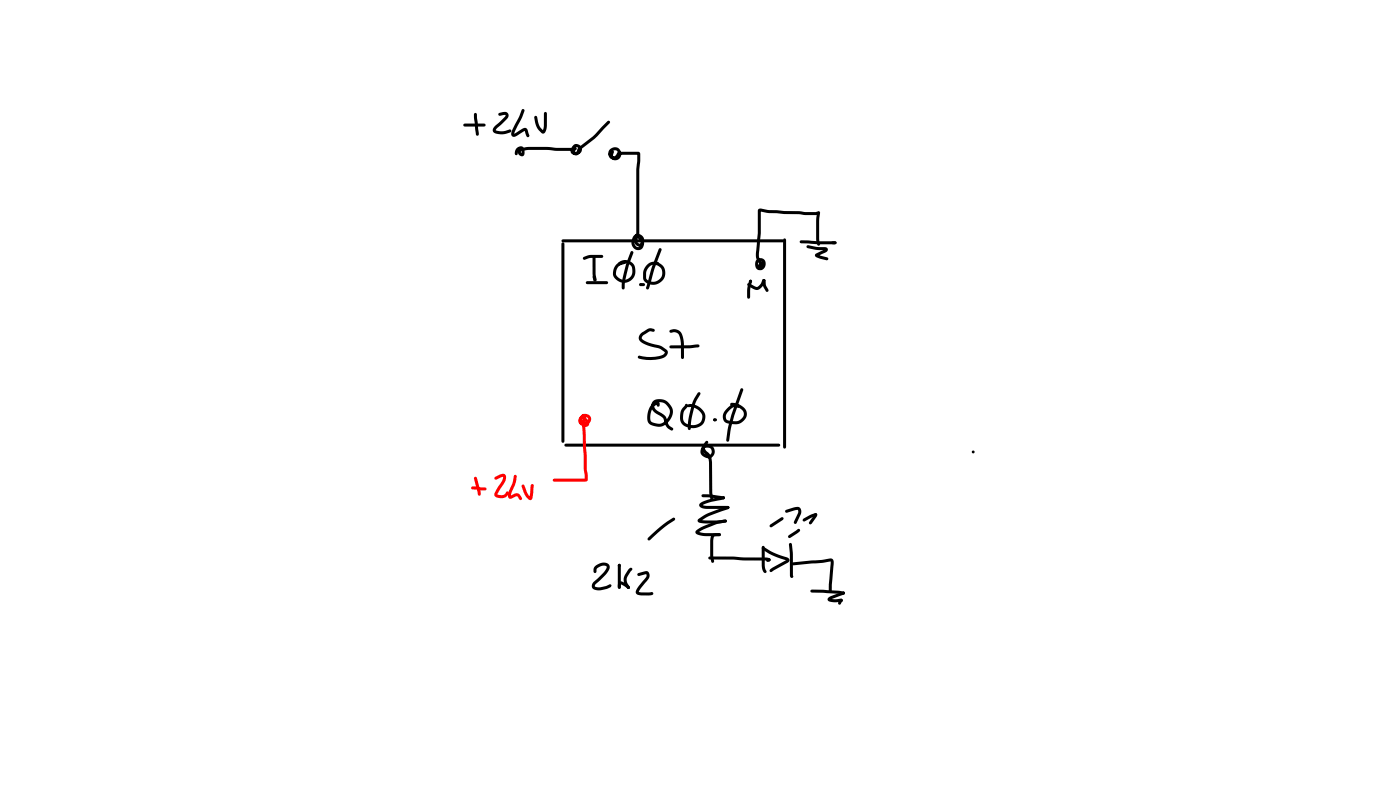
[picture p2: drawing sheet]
<svg xmlns="http://www.w3.org/2000/svg" width="337mm" height="190mm" viewBox="0 0 337 190" stroke-linecap="round" stroke-linejoin="round" font-family="sans-serif">
<g fill="#000">
<path d="M135.1 57.6l53-.1 .4 .4-.4 .3h-52.8l-.2-.1z" fill-rule="evenodd"/>
<path d="M135.1 58.3l.2-.1 .4 .4v47.4l-.4 .4-.3-.4z" fill-rule="evenodd"/>
<path d="M188.4 57.4l.2-.1 .4 .3v49.8l-.4 .4-.4-.4z" fill-rule="evenodd"/>
<path d="M153.8 68.1l.9-.1 .4 .4-.4 .3h-.7l-.2-.1z" fill-rule="evenodd"/>
<path d="M135.8 106.7l51.4-.1 .4 .3-.4 .4h-51.2l-.2-.1z" fill-rule="evenodd"/>
<path d="M171.5 100.6a.53 .53 0 0 1 .9 .3 .49 .49 0 0 1-.5 .3 .49 .49 0 0 1-.5-.3z" fill-rule="evenodd"/>
<circle cx="154" cy="68.4" r=".36"/>
<circle cx="171.8" cy="100.9" r=".36"/>
</g>
<g fill="#000">
<path d="M111.5 29.8l4.9-.1 .4 .3-.4 .4h-4.7l-.3-.4zM114 27.2l.3-.1 .3 .4 .5 4.7-.1 .3-.2 .1-.4-.3-.2-1.3-.3-2.8zM119.8 27.2l1-.3a.98 .98 0 0 1 1.3 .3 .98 .98 0 0 1-.2 1.4l-2.4 2.2-.3 .4 .1 .1a4.2 4.2 0 0 0 3.2-.2l.3 .1 .1 .5a4.7 4.7 0 0 1-3.9 .3 1 1 0 0 1-.6-.9 1 1 0 0 1 .7-.9l2.4-2.4-.1-.2-1.3 .2-.2-.1zM124.3 35.6l2.8-.3 10.9 .2-.1 .9 .4 .1 .6-.2 .3-.3-.2-.5-.5-.2-.2 .2-.2 .5 .1 .5 .3 .1 .5-1.1a24.1 24.1 0 0 0 5.6-5l1.4-1.4h.6v.5l-1.4 1.4a24.3 24.3 0 0 1-5.6 5l-.1 .1a1.09 1.09 0 0 1-1.2 1.2 1.09 1.09 0 0 1-.9-1.5 1.28 1.28 0 0 1 1.4-1.1 1.28 1.28 0 0 1 1.1 1.5 1.28 1.28 0 0 1-1.5 1 .98 .98 0 0 1-1.3-1 .98 .98 0 0 1 1.3-.9 .55 .55 0 0 1 .2 .6 .55 .55 0 0 1-.6 .3l-10.3-.2-3.1 .2-.3-.1zM124.3 35.5a1.07 1.07 0 0 1 1.3-.2 1.07 1.07 0 0 1 .5 1.3 .8 .8 0 0 1-.7 .9 .8 .8 0 0 1-.9-.8l.2-1.1 .3-.3 .3 .1-.1 1.2 .3 .2-.1 .1-.1-1h-.2l-.5 .4-.2 .9a.62 .62 0 0 1-.7-.4 .62 .62 0 0 1 .2-.7zM125.5 26.2l.5 .1 .1 .4-.7 1.6-1.9 3.9 2.1-1.3a.78 .78 0 0 1 .8-.2 .78 .78 0 0 1 .5 .7l.4 1.1-.1 .4-.3 .1-.3-.2-.5-1.4-1.8 1.2a.83 .83 0 0 1-1.2 .1 .83 .83 0 0 1-.1-1.2zM128.5 27.9h.5l.6 2.2 1.1 1.3h-.3l.3-1.2 .1-3 .3-.3 .3 .1 .1 3.3a1.64 1.64 0 0 1-.9 1.8l-.4-.2-1.1-1.2-.5-1.3-.2-1.2zM146.2 36.9l1-.8 .3 .4-.3 .5-.5 .4-.4-.1zM146.6 35.9a1.54 1.54 0 0 1 2.1-.3 1.54 1.54 0 0 1 .4 2 1.54 1.54 0 0 1-1.9 .7l-.4-.4-.2-.5 .2-1v.2l.1-.4 .3-.1 .3 .3-.1 .7a.66 .66 0 0 0 .8 .7 .66 .66 0 0 0 .4-1 .83 .83 0 0 0-1.2-.6 .83 .83 0 0 0-.3 1.3h.7l.5-.6a.86 .86 0 0 1 1-.4h4.1l.5 .4-.2 3.8v16.6a.56 .56 0 0 1-.7-.7v-16l.2-3.6 .2 .2h-4.6l.2-.2a1.41 1.41 0 0 1-2 1.2 1.41 1.41 0 0 1-.4-2.3zM152.4 56.5a1.54 1.54 0 0 1 2.3 .6 1.54 1.54 0 0 1-1 2.2 1.71 1.71 0 0 1-1.1-2.5l.1-.5 .4-.2 .3 .4-.1 .5a1.05 1.05 0 0 0 .4 1.5l.1 .1a.87 .87 0 0 0 .3-1.2 .87 .87 0 0 0-1.2-.3l-.3 .8a1.01 1.01 0 0 0 .1 1.1 1.01 1.01 0 0 0 1.1 .3 .99 .99 0 0 0-.1-1.6l-.1-.6a1.13 1.13 0 0 1 1.2 .9 1.56 1.56 0 0 1-1.4 2.1 1.56 1.56 0 0 1-1.6-1.9l.2-.8zM192.3 57.8l8.4 .2 .4 .3-.4 .4h-4.1l-4-.2-.4-.4zM194 59l.2-.1 2.2 .4 1.8 .1a.68 .68 0 0 1 .8 .6 .68 .68 0 0 1-.7 .7l-1.8 .9v-.5l2.4 .7 .2 .4-.1 .2-.3 .1-2.4-.7a.52 .52 0 0 1-.4-.5 .52 .52 0 0 1 .5-.5l1.9-.9 .1 .2-2.4-.1-1.9-.4-.2-.3z"/>
<path d="M196.6 50.8h.4l.2 .3-.3 2.5v4l.3 1.1-.4 .3-.4-.3-.2-1.3v-4.8zM199.9 58.1l.8-.1 .4 .3-.4 .4h-.5l-.4-.4zM140.2 61.9l.1-.2a7.6 7.6 0 0 1 4.6-.4v.6l-1.4 .1a4.9 4.9 0 0 0-2.9 .4l-.4-.1zM140.9 67.6l4.9-.1 .4 .4-.4 .4h-4.6l-.4-.4zM142.5 66.2l.3-.1 .3 .3 .3 .9-.1 .2-.3 .1-.3-.2-.3-.8zM142.5 61.6l.3-.1 .4 .3v4.4a1.04 1.04 0 0 1-.2 1.4l-.3-.3-.3-1.5zM148.2 63.5l1-.6 1-.3 .3 .1 .1 .5-1.2 .4a1.85 1.85 0 0 0-1.3 2.3 1.85 1.85 0 0 0 2.3 1.3 2.18 2.18 0 0 0 1.3-3.4 1.96 1.96 0 0 0-2.8-.1l-.3-.1a.76 .76 0 0 1 .8-1 2.57 2.57 0 0 1 2.8 .8 2.57 2.57 0 0 1 .3 2.9 2.69 2.69 0 0 1-2.9 1.6 2.69 2.69 0 0 1-2.2-2.5l.2-1.1zM151.7 60.4h.5l.1 .3-1.4 4.3a12.8 12.8 0 0 0-.7 4.2l-.4 .4-.2-.2a11.6 11.6 0 0 1 .7-5.4zM154.1 80.1l1.9-1.2 1.3 .2v.5h-1.2l-1.6 1.1a.54 .54 0 0 0 0 .9l.9 .5 1.6 .5a4.5 4.5 0 0 1 3.5 1.9l-.1 .6-.5 .6a8.7 8.7 0 0 1-6.5 .3v-.5l.4-.1a7 7 0 0 0 5.8-.4l.2-.4-.2-.1a5.3 5.3 0 0 0-3.2-1.3l-1.6-.6a1.42 1.42 0 0 1-1.2-1 1.42 1.42 0 0 1 .5-1.5zM155.5 63.7l1.2-.8 1.5 .1v.5l-1 .1a2.22 2.22 0 0 0-1.9 2.3v.6a1.17 1.17 0 0 0 1.3 1.2 2.02 2.02 0 0 0 2.6-1.6 2.02 2.02 0 0 0-1.8-2.4l-.4-.1a.59 .59 0 0 1 .3-.6 .59 .59 0 0 1 .6 0 2.8 2.8 0 0 1 1.3 4.4 2.8 2.8 0 0 1-4.6-.4l.1-1.9zM158.5 59.7h.4l.1 .4-1.6 4.3-1.4 4.9-.3 .3-.3-.2-.1-.3 1.1-4zM161 79.4l.7-.3a2.19 2.19 0 0 1 2.6 2.2l.1 4.6-.3 .4-.4-.4v-3.3l-.2-1.5a1.37 1.37 0 0 0-1.6-1.3h-.9z"/>
<path d="M179.7 68.1h.4l1.3 .7a.93 .93 0 0 0 1.5-.6l.5-1.1h.5v.5a2.26 2.26 0 0 1-2.3 2l-1.8-.9-.2-.3zM180.2 67.3h.5l.1 .4a9.1 9.1 0 0 0-.5 3.7l-.1 .3h-.5a8.4 8.4 0 0 1 .4-4.3zM182.4 50.2l.4-.1 2.1 .4 3.6 .2 8.2 .2a.47 .47 0 0 1-.4 .7l-2.7 .1-1.5-.2-7.2-.3-2.2-.4 .2-.2v5.5l-.5 5.3 .1 .4 .5 .9a1.31 1.31 0 0 1-.1 2.2 1.22 1.22 0 0 1-1.3-1.8 1.32 1.32 0 0 1 1.8-.9 1.32 1.32 0 0 1 .4 2 .88 .88 0 0 1-1.4 .5 .88 .88 0 0 1 .3-1.5l.8-.3 .2 .1 .1 .4-.8 .5-.1 .3 .4-.6a.57 .57 0 0 0-.2-.8 .57 .57 0 0 0-.8 .3 .71 .71 0 0 0 .3 1.1l.1-.4-.9-1.6-.1-.8 .5-5.3v-5.5zM183.4 67.1l.2-.1a1.22 1.22 0 0 1 .5 1.4l.7 1.4-.4 .3-.3-.2-.6-1.1zM157 96.4a3.1 3.1 0 0 1 4.2 1 3.1 3.1 0 0 1-.8 4.2 3.2 3.2 0 0 1-4.7-.3 3.9 3.9 0 0 1 2.2-4.8 .64 .64 0 0 1 .7 .5 .64 .64 0 0 1-.4 .7l-.2-.1-.1-.6 .1 .2a2.63 2.63 0 0 0-1.7 2.9 1.21 1.21 0 0 0 1.3 1.6 2.9 2.9 0 0 0 3.4-3.2 2.33 2.33 0 0 0-3.6-1.4l-.1 .4a1.56 1.56 0 0 0 1 1.4l1.7 1.1 .7 1.9 1.1 1v.4l-.5 .1-1-.7-.8-2.1-.5-.5a5 5 0 0 1-2.1-1.6 1.74 1.74 0 0 1 .1-2.1zM161 83.1l6.8-.4 .4 .4a.87 .87 0 0 1-1.1 .4l-5.8 .2-.3-.1zM164.7 97.1a.48 .48 0 0 1 .6 .3 .48 .48 0 0 1-.2 .6l-.5 .5a3.2 3.2 0 0 0-.3 2.4 2.63 2.63 0 0 0 4.4 0 2.14 2.14 0 0 0-1.5-2.8l-1.9-.4a.65 .65 0 0 1 .3-.6 .65 .65 0 0 1 .7 0 3.3 3.3 0 0 1 3.2 3.5 2.97 2.97 0 0 1-4.2 2.1 2.46 2.46 0 0 1-1.8-3.3l.3-1 .8-.9zM167.7 94.4l.3-.2 .4 .3a15.3 15.3 0 0 0-2.3 7.1v1.4l-.4 .3-.3-.1a15.3 15.3 0 0 1 2.3-8.8zM175.6 96.9a3.1 3.1 0 0 1 3.9 2.8 3 3 0 0 1-4 2.1 1.84 1.84 0 0 1-1.7-1.2 1.84 1.84 0 0 1 .6-2.1l.9-.9 .8-.4h1.4l.3 .4-.4 .3-.8-.1a2.38 2.38 0 0 0-2 2.9l.1 .2a4.5 4.5 0 0 0 3 .1 1.51 1.51 0 0 0 .6-2.6 4.3 4.3 0 0 0-2.7-1zM178.1 93.3l.5 .1 .1 .3-2.3 6.4-.7 2.8-.4 2.9-.4 .3-.2-.1a17.6 17.6 0 0 1 .9-5.5zM168.7 118.8a15.4 15.4 0 0 1 5.1 .4l.3 .1 .2 .3-.4 .3-4.9-.4-.4-.4zM169.6 106l.3-.1 .4 .3-1 1.5a1.06 1.06 0 0 0 .1 1.3 1.06 1.06 0 0 0 1.2 .3 1 1 0 0 0 .4-1.3 1 1 0 0 0-1.3-.4l-.2 .1 .1 .3a4 4 0 0 1 1.5 2.2l.1 8.4a.95 .95 0 0 1-.1 1.4l-.4-.3-.2-1.3-.1-7.4-.3-1.4a2.5 2.5 0 0 1-1.3-2.3 1.67 1.67 0 0 1 2.9 .5 1.67 1.67 0 0 1-1.8 2.2 1.71 1.71 0 0 1-1.5-1.1 1.71 1.71 0 0 1 .5-1.8z"/>
<path d="M168.2 120.9l.9-.5 1.4-.4 3.4-.8 .4 .4-.2 .3-3.4 .8-1.9 .7v-.2l1.2 .3h4.9l.4 .4-.3 .4h-5l-1.4-.3a.64 .64 0 0 1-.4-1.1zM170.4 133.8l5.9-.1 2.4 .2h5.5a.72 .72 0 0 1 .9 .8l-14.5-.3-.4-.4zM171.1 128.4l.5-.3h1.3l.4 .3-.3 .4-1.3 .1-.2 .3-.1 4.3 .3 1.4-.4 .3-.3-.3-.3-1.4v-3.7zM167.3 127.5l.2-.2a17.1 17.1 0 0 1 6.6-2.5l.5 .1 .2 .3-.3 .3a14.4 14.4 0 0 0-5.6 1.8l-1.1 .7v-.3l1.7 .4h3.4l.4 .3-.4 .4-4.1-.1a1.5 1.5 0 0 1-1.6-.9zM167.9 124.7l.1-.1a18.4 18.4 0 0 1 6.8-3l.4 .1 .1 .2-.2 .4a17.8 17.8 0 0 0-6.7 2.9l-.1-.3 3 .1 2.6-.1a.42 .42 0 0 1 .7 0 .42 .42 0 0 1-.3 .6l-1.6 .2-2.6 .1a2.66 2.66 0 0 1-2.4-.6zM183.2 131.5l.5-.1 2.1 1.3 3.6 1.3a.71 .71 0 0 1 .4 .8 .71 .71 0 0 1-.7 .5l-3.5 2h-.5l-.1-.2 .3-.5 3.8-2.1v.2l-4-1.6-1.8-1.1-.2-.3zM183.2 131.2l.3-.1 .3 .4v4.3l.3 1.1a.51 .51 0 0 1-.2 .8l-.5-.5-.3-1.1zM185.1 126l2.7-1.7h.5l.1 .3-.2 .3-2.7 1.7h-.4l-.1-.3zM184.2 134.4l.7-.3a.45 .45 0 0 1 .3 .6 .45 .45 0 0 1-.6 .3l-.3-.1zM188.8 122.6l2.2-.7a1.18 1.18 0 0 1 1.4 .2 1.18 1.18 0 0 1 .1 1.5l-1 2.1-.3 .2-.3-.1-.1-.4 1.1-2.2-.1-.7-2.7 .7-.3-.1zM189.6 128.6l2.1-1.5h.6a.73 .73 0 0 1-.6 1l-1.9 1.2-.4-.4zM189.8 130.5l.2-.1 .4 .3 .2 2.1v5.5l-.2-.2 .3 .4-.3 .3-.3-.1-.2-.4z"/>
<path d="M190.4 135.2l9.1-1a.91 .91 0 0 1 .9 1.3l-.4 6.6-.4 .4-.4-.4v-1.7l.5-5.5-2.1 .3-6.9 .6-.2-.1zM193.1 124.6l2.8-1.3 .4 .1 .1 .2-.1 .3-2.8 1.3h-.5l-.1-.3zM195.8 123.4a.44 .44 0 0 1 .6 .2 .44 .44 0 0 1-.1 .5l-1.2 1.7-.3 .2-.3-.1v-.5zM194.9 141.7h3l3.6 .2 1.3 .2 .3 .4-.3 .3-5-.4h-2.7l-.3-.4zM202 143.9a.46 .46 0 0 1 .6 .4 .46 .46 0 0 1-.4 .5l-.2 .4a.52 .52 0 0 1-.6-.4 .52 .52 0 0 1 .4-.6zM199.1 143.6l2.4-1.1 1.3-.4 .2 .1 .1 .3-.3 .3-3.2 1.3v-.3l1 .2 1.7-.2 .3 .4-.1 .3-2.4 .1a.81 .81 0 0 1-1.1-.9z"/>
<circle cx="180.4" cy="67.6" r=".37"/>
<circle cx="183.6" cy="67.4" r=".36"/>
<circle cx="173.9" cy="119.6" r=".36"/>
<circle cx="175" cy="121.9" r=".36"/>
<circle cx="184.9" cy="134.5" r=".36"/>
<circle cx="196.1" cy="123.7" r=".36"/>
<circle cx="202.2" cy="144.2" r=".36"/>
<circle cx="202.8" cy="142.5" r=".36"/>
</g>
<g fill="#f00">
<path d="M139.6 99.9a1.39 1.39 0 0 1 2.4 .3 1.39 1.39 0 0 1-1.6 1.9 1.17 1.17 0 0 1-1.2-.7 1.17 1.17 0 0 1 .3-1.4 .73 .73 0 0 1 .8-.6 .73 .73 0 0 1 .7 .7l-.2 .5-.3 .2-.4-.4 .2-.4 .1 .1-.5 .8 .1 .4a1.1 1.1 0 0 0 1.3-.4l-.1-.6a.85 .85 0 0 0-1.4 .5 .85 .85 0 0 0 1 1l.1-.2-.4-.5 .2-.1 .6 14.4-.7 .3-7.6-.1-.1-.3 .3-.3h7.5l-.1 .2-.7-13.1a1.18 1.18 0 0 1 .7-1.8 1.13 1.13 0 0 1 1 1 1.13 1.13 0 0 1-.8 1.2 1.51 1.51 0 0 1-1.6-.8 1.51 1.51 0 0 1 .4-1.8z"/>
<path d="M114 114.6l.3-.1 .3 .3 .9 3.2a.58 .58 0 0 1 .1 .7 .58 .58 0 0 1-.6 .3l-1.1-4z"/>
<path d="M113.3 117l1.2-.1 2.1 .2 .4 .4-.4 .3-3-.2-.4-.4z"/>
<path d="M118.9 114.7l1.4-.7a.94 .94 0 0 1 1.2 .1 .94 .94 0 0 1 .1 1.2l-2.1 3.5 1.2 .2 .7-.3a.84 .84 0 0 1 .9-.6 1.5 1.5 0 0 1-1.4 1.6l-1.5-.2-.4-.2-.2-.4 .2-.7 1.7-2.8 .3-.9-1.8 .7-.3-.1z"/>
<path d="M123.6 114.1l.5 .1a6.9 6.9 0 0 1-1.1 4.1l-.1 .9-.2-.1 1.1-.5 .6-.1 .6 .3 .5 1-.1 .2-.4 .1-.7-.9-1.1 .4a.8 .8 0 0 1-1-.1 .8 .8 0 0 1 0-1v-.2a13.1 13.1 0 0 0 1.4-4.2z"/>
<path d="M125.5 116.5l.2-.1 .4 .2 .7 1.9 .8 .9-.4 .2 .4-3 .4-.3 .2 .1-.1 2.9a.68 .68 0 0 1-.5 .8 .68 .68 0 0 1-.8-.4l-.9-1.5-.5-1.4z"/>
</g>
<g fill="#000">
<path d="M143.1 136a2.35 2.35 0 0 1 3.3-.3l.1 .8a10.1 10.1 0 0 1-3.4 3.9l-.1 .5 1 .2 1.6-.3 1.1-.5 .2 .2 .1 .2-.2 .3-.7 .4-2.1 .4a1.28 1.28 0 0 1-1.7-1l.2-.8 2.6-2.4 .8-1.4a.99 .99 0 0 0-1.6-.1l-.8 .5-.2 1h-.5a1.37 1.37 0 0 1 .3-1.6zM148.6 135.5h.5l.1 .3v5.3l-.3 .4-.4-.4zM153.3 137.8l1.6-.5a1.1 1.1 0 0 1 1.3 .6 1.1 1.1 0 0 1-.4 1.4l-2.3 2.9 .6 .1 2.6-.1 .3 .1v.5l-.7 .2h-2.2a1.02 1.02 0 0 1-1.2-.5 1.02 1.02 0 0 1 .3-1.3l2.2-2.9-.1-.4-1.7 .5-.3-.1zM155.8 129.2a26.2 26.2 0 0 1 6.2-4.9l.3 .4-.1 .3a39.7 39.7 0 0 0-6.2 4.9l-.4-.4zM148.7 139.9l.4-.2 .5 .1 1.3 .7 .5 .6a.67 .67 0 0 1-1.1-.2l-1.1-.5 .1-.1-.1 .8-.3 .4a1.06 1.06 0 0 1-.3-1.4zM151.2 136.7a.48 .48 0 0 1 .4-.3 .48 .48 0 0 1 .4 .3l-1.3 2.2v1l.7 1.2-.3 .4-.3-.2a2.87 2.87 0 0 1-.8-2.5z"/>
<circle cx="148.9" cy="135.8" r=".38"/>
<circle cx="151.1" cy="141.1" r=".36"/>
</g>
<circle cx="233.9" cy="108.6" r=".36" fill="#000"/>
</svg>
